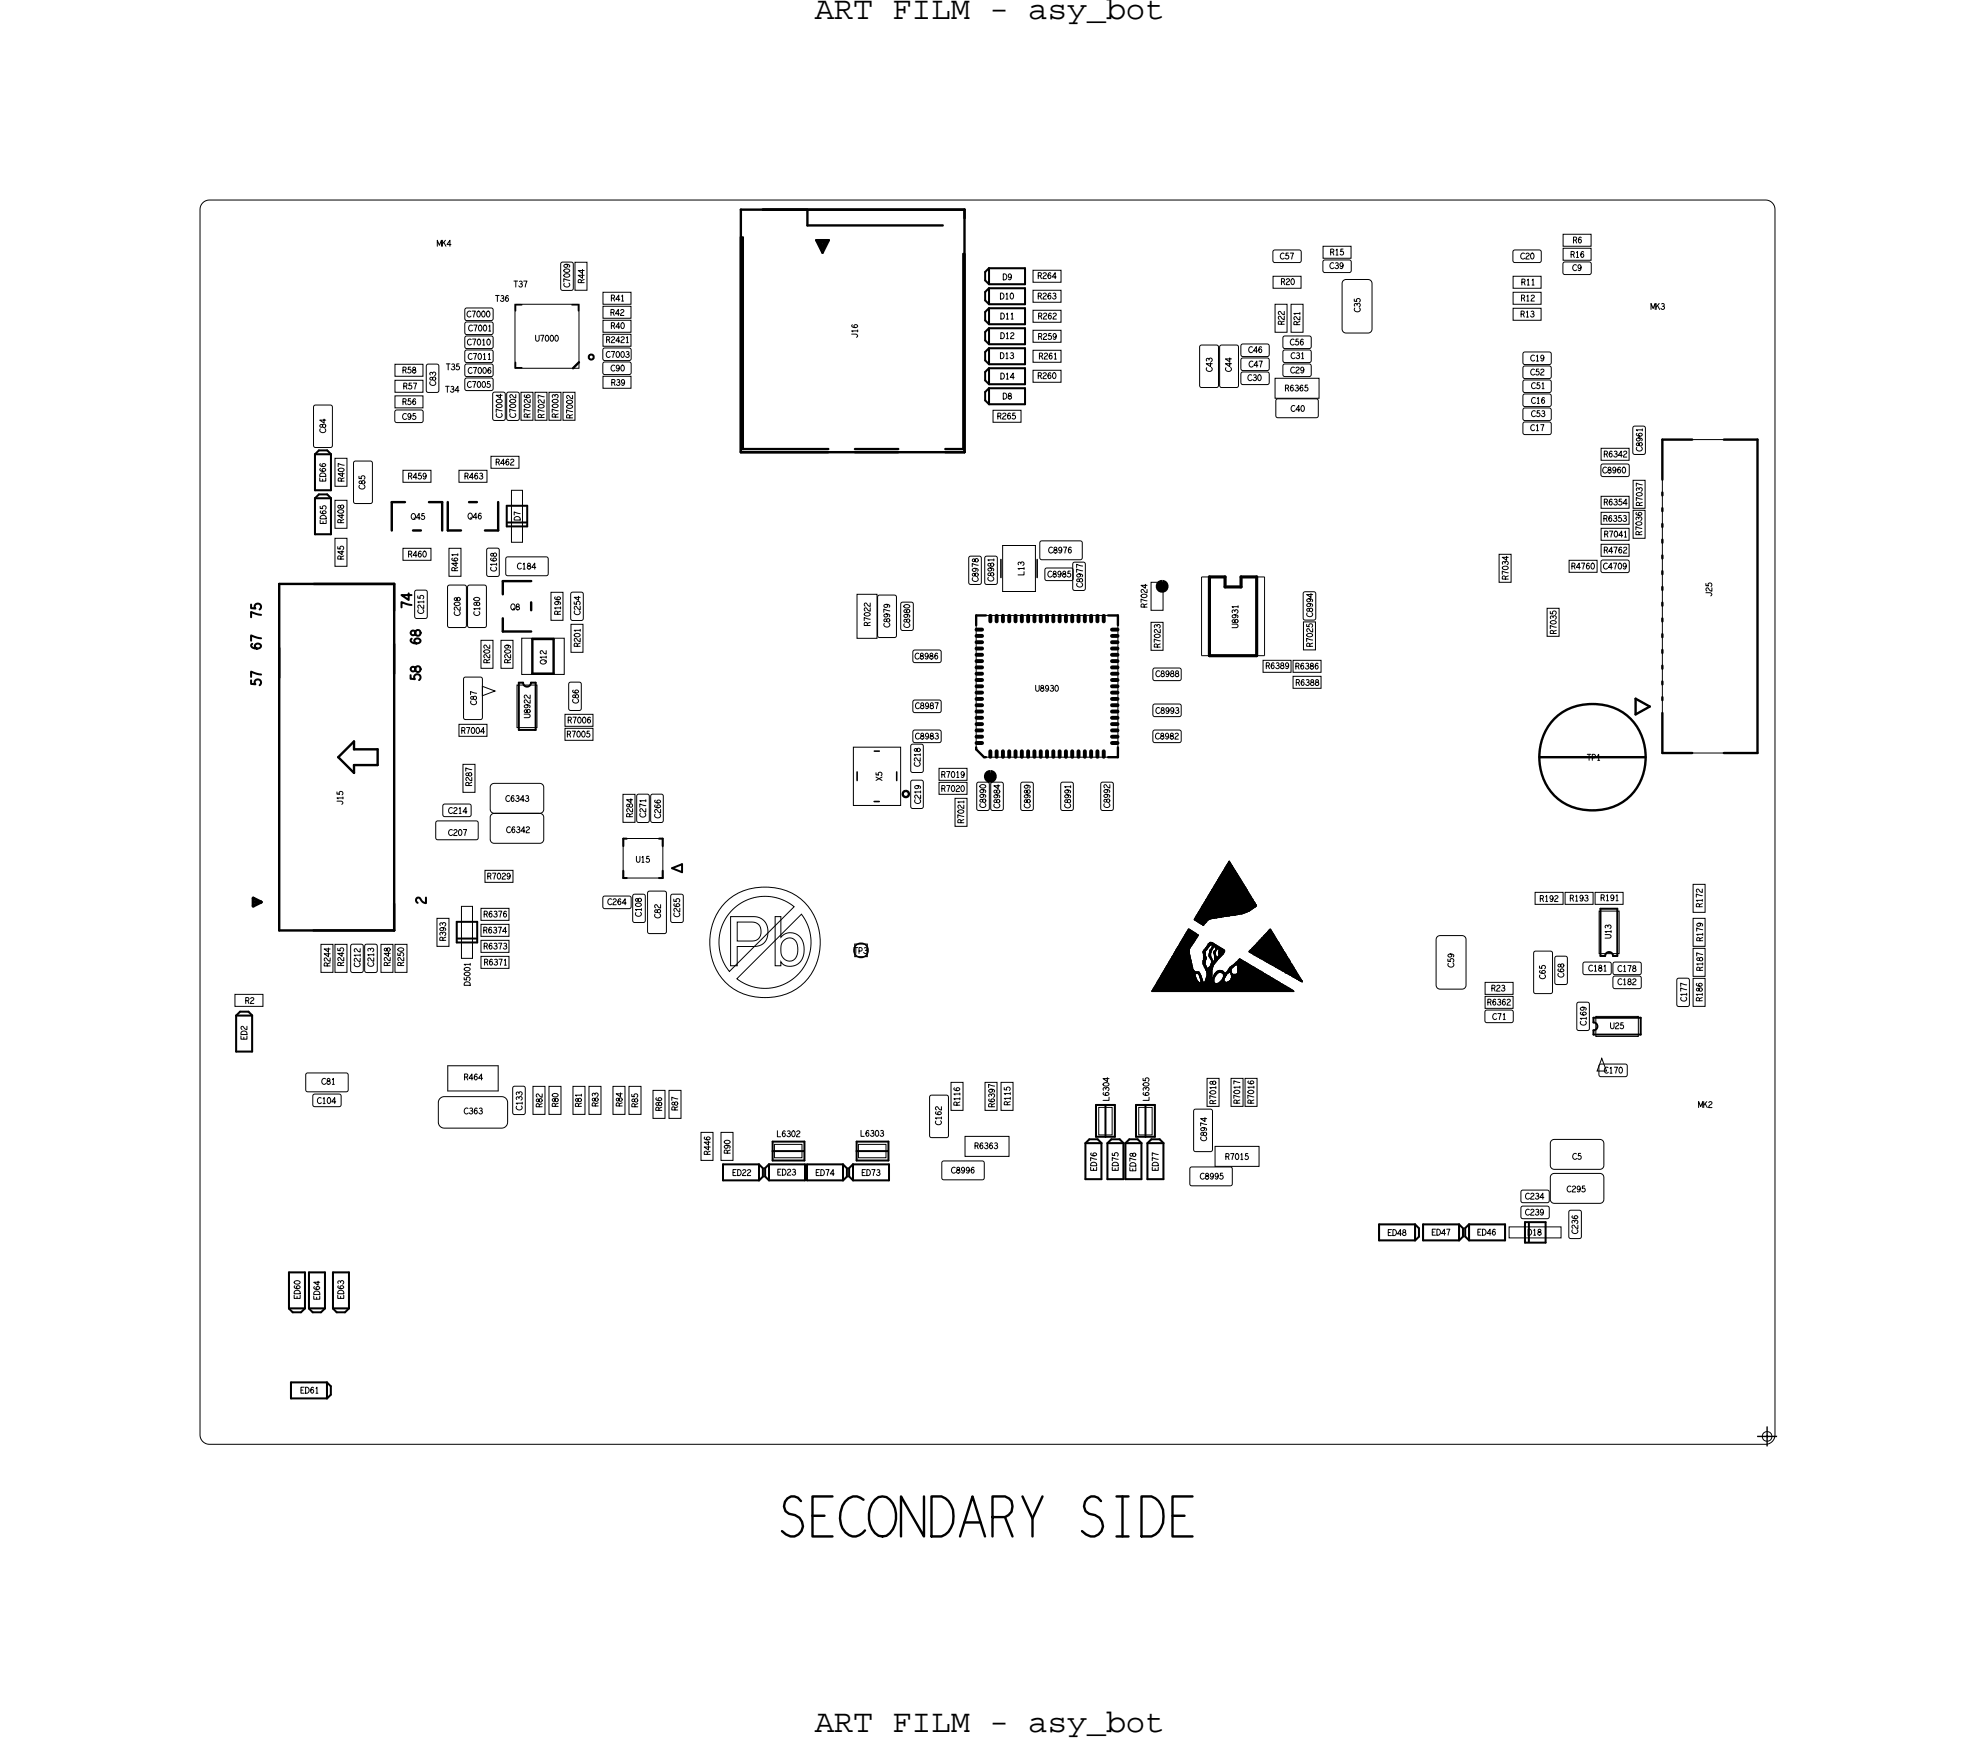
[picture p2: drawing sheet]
<svg xmlns="http://www.w3.org/2000/svg" width="125mm" height="111mm" viewBox="0 0 125 111" stroke-linecap="round" stroke-linejoin="round" font-family="sans-serif">
<defs><g id="words">
<text font-size="4.3" x="49.4" y="97.6">SECONDARY SIDE</text>
<g font-size="2.1">
<text x="51.7" y="1.2">ART FILM - asy_bot</text>
<text x="51.7" y="110">ART FILM - asy_bot</text>
</g>
<g font-size="1.1">
<text x="16.6" y="41.3" transform="rotate(-90 16.6 41.3)">67</text>
<text x="16.6" y="39.3" transform="rotate(-90 16.6 39.3)">75</text>
<text x="26.1" y="38.6" transform="rotate(-90 26.1 38.6)">74</text>
<text x="26.7" y="40.9" transform="rotate(-90 26.7 40.9)">68</text>
<text x="16.6" y="43.6" transform="rotate(-90 16.6 43.6)">57</text>
<text x="26.7" y="43.2" transform="rotate(-90 26.7 43.2)">58</text>
<text x="27" y="57.4" transform="rotate(-90 27 57.4)">2</text>
</g>
<g font-size=".6">
<text x="27.7" y="15.6">MK4</text>
<text x="37.1" y="18" transform="rotate(-90 37.1 18)">R44</text>
<text x="63.7" y="17.8">D9</text>
<text x="65.9" y="17.7">R264</text>
<text x="81.3" y="16.4">C57</text>
<text x="84.4" y="17.1">C39</text>
<text x="84.4" y="16.2">R15</text>
<text x="96.5" y="16.4">C20</text>
<text x="99.7" y="16.3">R16</text>
<text x="99.8" y="17.2">C9</text>
<text x="99.9" y="15.4">R6</text>
<text x="25.5" y="23.7">R58</text>
<text x="28.3" y="23.5">T35</text>
<text x="29.6" y="20.1">C7000</text>
<text x="29.6" y="21.9">C7010</text>
<text x="29.7" y="22.8">C7011</text>
<text x="29.7" y="23.7">C7006</text>
<text x="29.7" y="21">C7001</text>
<text x="31.4" y="19.1">T36</text>
<text x="32.6" y="18.2">T37</text>
<text x="34" y="21.7">U7000</text>
<text x="36.2" y="18.3" transform="rotate(-90 36.2 18.3)">C7009</text>
<text x="38.5" y="21.8">R2421</text>
<text x="38.5" y="22.7">C7003</text>
<text x="38.7" y="20">R42</text>
<text x="38.8" y="19.1">R41</text>
<text x="38.8" y="20.9">R40</text>
<text x="38.8" y="23.6">C90</text>
<text x="54.5" y="21.5" transform="rotate(-90 54.5 21.5)">J16</text>
<text x="63.5" y="19">D10</text>
<text x="63.5" y="22.8">D13</text>
<text x="63.5" y="20.3">D11</text>
<text x="63.5" y="21.5">D12</text>
<text x="65.9" y="19">R263</text>
<text x="65.9" y="21.6">R259</text>
<text x="65.9" y="20.3">R262</text>
<text x="65.9" y="22.8">R261</text>
<text x="77" y="23.6" transform="rotate(-90 77 23.6)">C43</text>
<text x="78.2" y="23.6" transform="rotate(-90 78.2 23.6)">C44</text>
<text x="79.3" y="22.4">C46</text>
<text x="79.3" y="23.3">C47</text>
<text x="81.3" y="18.1">R20</text>
<text x="81.5" y="20.6" transform="rotate(-90 81.5 20.6)">R22</text>
<text x="81.9" y="21.9">C56</text>
<text x="81.9" y="23.7">C29</text>
<text x="81.9" y="22.8">C31</text>
<text x="82.5" y="20.7" transform="rotate(-90 82.5 20.7)">R21</text>
<text x="86.4" y="19.8" transform="rotate(-90 86.4 19.8)">C35</text>
<text x="96.5" y="20.1">R13</text>
<text x="96.6" y="19.1">R12</text>
<text x="96.6" y="18.1">R11</text>
<text x="97.2" y="22.9">C19</text>
<text x="97.2" y="23.8">C52</text>
<text x="104.8" y="19.6">MK3</text>
<text x="20.7" y="27.5" transform="rotate(-90 20.7 27.5)">C84</text>
<text x="25.5" y="26.6">C95</text>
<text x="25.5" y="25.7">R56</text>
<text x="25.6" y="24.7">R57</text>
<text x="27.7" y="24.5" transform="rotate(-90 27.7 24.5)">C83</text>
<text x="28.3" y="24.9">T34</text>
<text x="29.6" y="24.6">C7005</text>
<text x="31.5" y="29.5">R462</text>
<text x="31.9" y="26.5" transform="rotate(-90 31.9 26.5)">C7004</text>
<text x="32.7" y="26.5" transform="rotate(-90 32.7 26.5)">C7002</text>
<text x="33.7" y="26.5" transform="rotate(-90 33.7 26.5)">R7026</text>
<text x="34.6" y="26.6" transform="rotate(-90 34.6 26.6)">R7027</text>
<text x="35.4" y="26.5" transform="rotate(-90 35.4 26.5)">R7003</text>
<text x="36.4" y="26.6" transform="rotate(-90 36.4 26.6)">R7002</text>
<text x="38.8" y="24.5">R39</text>
<text x="63.3" y="26.6">R265</text>
<text x="63.5" y="24.1">D14</text>
<text x="63.7" y="25.3">D8</text>
<text x="65.9" y="24">R260</text>
<text x="79.2" y="24.2">C30</text>
<text x="81.6" y="24.8">R6365</text>
<text x="81.9" y="26.1">C40</text>
<text x="97.2" y="27.3">C17</text>
<text x="97.2" y="24.7">C51</text>
<text x="97.2" y="25.6">C16</text>
<text x="97.2" y="26.5">C53</text>
<text x="101.8" y="29">R6342</text>
<text x="104.3" y="28.7" transform="rotate(-90 104.3 28.7)">C8961</text>
<text x="20.7" y="30.6" transform="rotate(-90 20.7 30.6)">ED66</text>
<text x="20.7" y="33.3" transform="rotate(-90 20.7 33.3)">ED65</text>
<text x="21.8" y="35.5" transform="rotate(-90 21.8 35.5)">R45</text>
<text x="21.8" y="33.2" transform="rotate(-90 21.8 33.2)">R408</text>
<text x="21.9" y="30.6" transform="rotate(-90 21.9 30.6)">R407</text>
<text x="23.2" y="31.1" transform="rotate(-90 23.2 31.1)">C85</text>
<text x="25.9" y="30.4">R459</text>
<text x="25.9" y="35.4">R460</text>
<text x="26.1" y="33">Q45</text>
<text x="29.5" y="30.4">R463</text>
<text x="29.7" y="33">Q46</text>
<text x="33" y="33.1" transform="rotate(-90 33 33.1)">D7</text>
<text x="66.6" y="35.1">C8976</text>
<text x="101.7" y="30">C8960</text>
<text x="101.8" y="33.1">R6353</text>
<text x="101.8" y="32.1">R6354</text>
<text x="101.8" y="35.1">R4762</text>
<text x="101.8" y="34.1">R7041</text>
<text x="104.2" y="34" transform="rotate(-90 104.2 34)">R7036 R7037</text>
<text x="26.9" y="39" transform="rotate(-90 26.9 39)">C215</text>
<text x="29.1" y="36.3" transform="rotate(-90 29.1 36.3)">R461</text>
<text x="29.2" y="39.1" transform="rotate(-90 29.2 39.1)">C208</text>
<text x="30.5" y="39.1" transform="rotate(-90 30.5 39.1)">C180</text>
<text x="31.5" y="36.3" transform="rotate(-90 31.5 36.3)">C168</text>
<text x="32.4" y="38.7">Q8</text>
<text x="32.8" y="36.1">C184</text>
<text x="35.6" y="39.1" transform="rotate(-90 35.6 39.1)">R196</text>
<text x="36.8" y="41.1" transform="rotate(-90 36.8 41.1)">R201</text>
<text x="36.8" y="39.1" transform="rotate(-90 36.8 39.1)">C254</text>
<text x="55.3" y="39.8" transform="rotate(-90 55.3 39.8)">R7022</text>
<text x="56.5" y="39.8" transform="rotate(-90 56.5 39.8)">C8979</text>
<text x="57.8" y="39.9" transform="rotate(-90 57.8 39.9)">C8980</text>
<text x="58.1" y="41.8">C8986</text>
<text x="62.1" y="36.9" transform="rotate(-90 62.1 36.9)">C8978</text>
<text x="63.1" y="36.9" transform="rotate(-90 63.1 36.9)">C8981</text>
<text x="65" y="36.6" transform="rotate(-90 65 36.6)">L13</text>
<text x="66.5" y="36.6">C8985</text>
<text x="68.7" y="37.3" transform="rotate(-90 68.7 37.3)">C8977</text>
<text x="72.8" y="38.6" transform="rotate(-90 72.8 38.6)">R7024</text>
<text x="73.7" y="41.1" transform="rotate(-90 73.7 41.1)">R7023</text>
<text x="78.6" y="39.9" transform="rotate(-90 78.6 39.9)">U8931</text>
<text x="83.3" y="41.1" transform="rotate(-90 83.3 41.1)">R7025 C8994</text>
<text x="95.8" y="36.8" transform="rotate(-90 95.8 36.8)">R7034</text>
<text x="98.8" y="40.3" transform="rotate(-90 98.8 40.3)">R7035</text>
<text x="99.8" y="36.1">R4760</text>
<text x="101.8" y="36.1">C4709</text>
<text x="108.7" y="37.9" transform="rotate(-90 108.7 37.9)">J25</text>
<text x="29.3" y="46.6">R7004</text>
<text x="30.3" y="44.8" transform="rotate(-90 30.3 44.8)">C87</text>
<text x="31.1" y="42.1" transform="rotate(-90 31.1 42.1)">R202</text>
<text x="32.4" y="42.1" transform="rotate(-90 32.4 42.1)">R209</text>
<text x="33.7" y="45.6" transform="rotate(-90 33.7 45.6)">U8922</text>
<text x="34.7" y="42.2" transform="rotate(-90 34.7 42.2)">Q12</text>
<text x="36" y="46.8">R7005</text>
<text x="36" y="45.9">R7006</text>
<text x="36.7" y="44.7" transform="rotate(-90 36.7 44.7)">C86</text>
<text x="58.1" y="46.9">C8983</text>
<text x="58.1" y="45">C8987</text>
<text x="65.7" y="43.9">U8930</text>
<text x="73.3" y="46.9">C8982</text>
<text x="73.4" y="43">C8988</text>
<text x="73.4" y="45.3">C8993</text>
<text x="80.3" y="42.5">R6389 R6386</text>
<text x="82.3" y="43.5">R6388</text>
<text x="21.8" y="51.1" transform="rotate(-90 21.8 51.1)">J15</text>
<text x="28.5" y="51.7">C214</text>
<text x="28.5" y="53">C207</text>
<text x="30" y="49.9" transform="rotate(-90 30 49.9)">R287</text>
<text x="32.1" y="50.9">C6343</text>
<text x="32.1" y="52.9">C6342</text>
<text x="40.2" y="51.9" transform="rotate(-90 40.2 51.9)">R284</text>
<text x="41" y="51.9" transform="rotate(-90 41 51.9)">C271</text>
<text x="41.9" y="52" transform="rotate(-90 41.9 52)">C266</text>
<text x="56" y="49.6" transform="rotate(-90 56 49.6)">X5</text>
<text x="58.4" y="48.7" transform="rotate(-90 58.4 48.7)">C218</text>
<text x="58.5" y="51" transform="rotate(-90 58.5 51)">C219</text>
<text x="59.7" y="50.3">R7020</text>
<text x="59.7" y="49.4">R7019</text>
<text x="61.2" y="52.3" transform="rotate(-90 61.2 52.3)">R7021</text>
<text x="62.6" y="51.3" transform="rotate(-90 62.6 51.3)">C8990</text>
<text x="63.5" y="51.3" transform="rotate(-90 63.5 51.3)">C8984</text>
<text x="65.4" y="51.3" transform="rotate(-90 65.4 51.3)">C8989</text>
<text x="68" y="51.3" transform="rotate(-90 68 51.3)">C8991</text>
<text x="70.5" y="51.3" transform="rotate(-90 70.5 51.3)">C8992</text>
<text x="100.7" y="48.3">TP1</text>
<text x="28.3" y="59.8" transform="rotate(-90 28.3 59.8)">R393</text>
<text x="30.7" y="59.2">R6374</text>
<text x="30.7" y="58.2">R6376</text>
<text x="30.9" y="55.8">R7029</text>
<text x="38.6" y="57.4">C264</text>
<text x="40.4" y="54.8">U15</text>
<text x="40.7" y="58.2" transform="rotate(-90 40.7 58.2)">C108</text>
<text x="41.9" y="58.3" transform="rotate(-90 41.9 58.3)">C82</text>
<text x="43.2" y="58.2" transform="rotate(-90 43.2 58.2)">C265</text>
<text x="97.7" y="57.2">R192</text>
<text x="99.7" y="57.2">R193</text>
<text x="101.6" y="57.2">R191</text>
<text x="102.3" y="59.6" transform="rotate(-90 102.3 59.6)">U13</text>
<text x="108.1" y="57.6" transform="rotate(-90 108.1 57.6)">R172</text>
<text x="108.1" y="59.8" transform="rotate(-90 108.1 59.8)">R179</text>
<text x="15.6" y="63.7">R2</text>
<text x="21" y="61.4" transform="rotate(-90 21 61.4)">R244</text>
<text x="21.8" y="61.4" transform="rotate(-90 21.8 61.4)">R245</text>
<text x="22.9" y="61.4" transform="rotate(-90 22.9 61.4)">C212</text>
<text x="23.7" y="61.4" transform="rotate(-90 23.7 61.4)">C213</text>
<text x="24.8" y="61.4" transform="rotate(-90 24.8 61.4)">R248</text>
<text x="25.6" y="61.4" transform="rotate(-90 25.6 61.4)">R250</text>
<text x="29.9" y="62.6" transform="rotate(-90 29.9 62.6)">D5001</text>
<text x="30.7" y="60.3">R6373</text>
<text x="30.7" y="61.3">R6371</text>
<text x="54.2" y="60.5">TP3</text>
<text x="92.3" y="61.4" transform="rotate(-90 92.3 61.4)">C59</text>
<text x="94.4" y="63.8">R6362</text>
<text x="94.7" y="62.9">R23</text>
<text x="94.8" y="64.7">C71</text>
<text x="98.1" y="62.2" transform="rotate(-90 98.1 62.2)">C65</text>
<text x="99.3" y="62.1" transform="rotate(-90 99.3 62.1)">C68</text>
<text x="100.7" y="65.1" transform="rotate(-90 100.7 65.1)">C169</text>
<text x="100.8" y="61.7">C181</text>
<text x="102.2" y="65.3">U25</text>
<text x="102.7" y="61.7">C178</text>
<text x="102.7" y="62.5">C182</text>
<text x="107.1" y="63.6" transform="rotate(-90 107.1 63.6)">C177</text>
<text x="108.1" y="63.6" transform="rotate(-90 108.1 63.6)">R186</text>
<text x="108.1" y="61.7" transform="rotate(-90 108.1 61.7)">R187</text>
<text x="15.7" y="66" transform="rotate(-90 15.7 66)">ED2</text>
<text x="20.1" y="70.1">C104</text>
<text x="20.4" y="68.8">C81</text>
<text x="29.4" y="68.6">R464</text>
<text x="29.4" y="70.7">C363</text>
<text x="33.2" y="70.5" transform="rotate(-90 33.2 70.5)">C133</text>
<text x="34.4" y="70.3" transform="rotate(-90 34.4 70.3)">R82</text>
<text x="35.4" y="70.3" transform="rotate(-90 35.4 70.3)">R80</text>
<text x="36.9" y="70.3" transform="rotate(-90 36.9 70.3)">R81</text>
<text x="38" y="70.3" transform="rotate(-90 38 70.3)">R83</text>
<text x="39.5" y="70.3" transform="rotate(-90 39.5 70.3)">R84</text>
<text x="40.5" y="70.3" transform="rotate(-90 40.5 70.3)">R85</text>
<text x="42" y="70.5" transform="rotate(-90 42 70.5)">R86</text>
<text x="43" y="70.5" transform="rotate(-90 43 70.5)">R87</text>
<text x="59.8" y="71.4" transform="rotate(-90 59.8 71.4)">C162</text>
<text x="60.9" y="70.2" transform="rotate(-90 60.9 70.2)">R116</text>
<text x="63.2" y="70.3" transform="rotate(-90 63.2 70.3)">R6397</text>
<text x="64.1" y="70.2" transform="rotate(-90 64.1 70.2)">R115</text>
<text x="70.4" y="69.9" transform="rotate(-90 70.4 69.9)">L6304</text>
<text x="73" y="69.9" transform="rotate(-90 73 69.9)">L6305</text>
<text x="77.2" y="70.1" transform="rotate(-90 77.2 70.1)">R7018</text>
<text x="78.7" y="70.1" transform="rotate(-90 78.7 70.1)">R7017</text>
<text x="79.6" y="70.1" transform="rotate(-90 79.6 70.1)">R7016</text>
<text x="101.8" y="68.1">C170</text>
<text x="107.8" y="70.3">MK2</text>
<text x="45.1" y="73.3" transform="rotate(-90 45.1 73.3)">R446</text>
<text x="46.4" y="73.3" transform="rotate(-90 46.4 73.3)">R90</text>
<text x="46.5" y="74.6">ED22</text>
<text x="49.3" y="72.2">L6302</text>
<text x="49.3" y="74.6">ED23</text>
<text x="51.8" y="74.6">ED74</text>
<text x="54.6" y="72.2">L6303</text>
<text x="54.7" y="74.6">ED73</text>
<text x="60.4" y="74.5">C8996</text>
<text x="61.9" y="72.9">R6363</text>
<text x="69.6" y="74.4" transform="rotate(-90 69.6 74.4)">ED76</text>
<text x="71" y="74.4" transform="rotate(-90 71 74.4)">ED75</text>
<text x="72.1" y="74.4" transform="rotate(-90 72.1 74.4)">ED78</text>
<text x="73.5" y="74.4" transform="rotate(-90 73.5 74.4)">ED77</text>
<text x="76.2" y="74.9">C8995</text>
<text x="76.6" y="72.5" transform="rotate(-90 76.6 72.5)">C8974</text>
<text x="77.8" y="73.6">R7015</text>
<text x="96.8" y="76.1">C234</text>
<text x="96.8" y="77.2">C239</text>
<text x="99.5" y="75.7">C295</text>
<text x="99.8" y="73.6">C5</text>
<text x="19.1" y="82.5" transform="rotate(-90 19.1 82.5)">ED60</text>
<text x="20.3" y="82.5" transform="rotate(-90 20.3 82.5)">ED64</text>
<text x="21.8" y="82.5" transform="rotate(-90 21.8 82.5)">ED63</text>
<text x="88.1" y="78.4">ED48</text>
<text x="90.9" y="78.4">ED47</text>
<text x="93.8" y="78.4">ED46</text>
<text x="97" y="78.4">D18</text>
<text x="100.2" y="78.3" transform="rotate(-90 100.2 78.3)">C236</text>
<text x="19.1" y="88.5">ED61</text>
</g>
</g></defs>
<!-- layer: Board Outline -->
<path d="M12.9 12.9l.4-.2h98.8l.4 .1 .2 .5v77.8l-.1 .4-.2 .1-.3 .1h-98.8l-.4-.1-.1-.2-.1-.3v-77.8z" fill="none" stroke="#000" stroke-width=".06"/>
<!-- layer: Components -->
<g fill="none" stroke="#000" stroke-width=".1">
<path d="M32.7 19.4v.3zM32.7 19.4h.4zM36.3 19.4h.4zM36.7 19.4v.3zM32.7 23v.4zM32.7 23.4h.4zM63.6 35.5v1.2zM65.9 35.5v1.2zM54.4 49v.6zM55.5 50.9h.3zM55.5 47.7h.3zM56.9 49v.6z"/>
<circle cx="54.7" cy="60.3" r=".45"/>
</g>
<g fill="none" stroke="#000" stroke-width=".15">
<path d="M47 15.1v13.6zM47 13.3v15.4zM47 13.3h14.2zM47.2 15.1v13.4zM48.4 13.3h12.8zM48.4 13.3h2.9zM51.3 14.3h8.6zM51.3 13.3v1zM51.8 15.3h.8zM51.8 15.3l.4 .8zM52.6 15.3l-.4 .8zM61.2 16.1v12.4z"/>
<path d="M61.2 13.3v.6zM61.2 13.3v15.4zM61.2 16.1v12.6zM17.7 37.1h7.3zM17.7 37.1v22zM19.9 37.1h5.1zM24.9 31.9v1.8zM24.9 31.9h.8zM25 37.1v1.7zM25 37.1v22zM26.2 33.7h.5zM27.2 31.9h.9z"/>
<path d="M28.1 31.9v1.8zM28.4 31.9v1.8zM28.4 33.7h.9zM29.8 31.9h.5zM30.8 33.7h.8zM31.6 31.9v1.8zM31.9 39.3v.8zM31.9 36.9v.8zM31.9 36.9h1.8zM33.7 38.2v.5zM36.8 23l-.4 .4zM47 28.7h5.6z"/>
<path d="M47 28.7h14.2zM47.2 28.5h5.4zM54.3 28.5h2.7zM54.3 28.7h2.7zM60 28.7h1.2zM60 28.5h1.2zM62 39.1v.6zM62 39.1h.6zM70.4 39.1h.6zM71 39.1v.6zM105.5 35.3v.2zM105.5 34.3v.2z"/>
<path d="M105.5 33.3v.2zM105.5 39.3v.2zM105.5 38.3v.2zM105.5 37.3v.2zM105.5 36.3v.2zM105.6 27.9v2.6zM105.6 32.3v.2zM105.6 31.3v.2zM105.6 27.9h1.8zM109.5 27.9h2.1zM111.6 27.9v19.9zM17.7 41.1v1.9z"/>
<path d="M17.7 59.1h7.3zM19.9 59.1h5.1zM21.5 48.1l1 1zM21.5 48.1l1-1zM22.5 48.6h1.5zM22.5 47.6h1.5zM22.5 47.1v.5zM22.5 48.6v.5zM24 47.6v1zM25 40.9v1.9zM25 57.4v1.7zM31.9 40.1h1.8z"/>
<path d="M33.8 40.6v2.2zM33.8 42.8h1.4zM33.8 40.6h1.4zM35.2 40.6v2.2zM57.3 50.3l.2-.1 .2 .1v.2l-.2 .1-.2-.1zM62 47.6l.5 .5zM62 47.5v.1zM62.5 48.1h.1zM70.4 48.1h.6zM71 47.5v.6zM97.7 48.1h6.8zM103.8 44.4l.9 .5z"/>
<path d="M103.8 44.4v1zM103.9 45.4l.8-.5zM105.5 44.3v.2zM105.5 43.3v.2zM105.5 42.3v.2zM105.5 41.3v.2zM105.5 40.3v.2zM105.5 45.3v2.5zM105.6 47.8h1.8zM109.5 47.8h2.1z"/>
<circle cx="101.1" cy="48.1" r="3.4"/>
</g>
<g fill="none" stroke="#000" stroke-width=".06">
<path d="M29.5 19.6h1.7l.1 .1v.6l-.1 .1-1.6-.1-.1-.1zM32.7 19.3h4.1v4.1h-4.1zM35.6 16.7l.7-.1 .1 .1v1.6l-.1 .1h-.6h-.1zM36.5 16.7h.8v1.7h-.8zM38.3 19.4h1.8v.8h-1.8zM38.3 18.6h1.8v.7h-1.8zM62.8 17h2.3v1h-2.3zM62.8 19.6h2.3v1h-2.3zM62.8 18.3h2.3v1h-2.3zM65.6 19.7h1.8v.8h-1.8zM65.6 17.2h1.8v.7h-1.8zM65.6 18.4h1.8v.8h-1.8z"/>
<path d="M80.8 17.5h1.8v.8h-1.8zM80.9 15.9h1.6l.1 .1v.6l-.1 .1h-1.6l-.1-.1zM81 19.3h.7v1.8h-.7zM82 19.3h.7v1.8h-.7zM84 15.6h1.8v.8h-1.8zM84 16.5h1.7l.1 .1v.6l-.1 .1h-1.6l-.1-.1zM85.3 17.8l.2-.1h1.4l.2 .2v3l-.1 .2h-1.6l-.2-.1v-3zM96.1 18.6h1.7v.7h-1.7zM96.1 17.5h1.7v.8h-1.7zM96.1 19.6h1.7v.7h-1.7zM96.1 15.9h1.7l.1 .1-.1 .6-.1 .1h-1.6v-.1zM99.2 14.9h1.8v.7h-1.8z"/>
<path d="M99.2 15.8h1.8v.7h-1.8zM99.3 16.7l1.7-.1v.1v.7h-.1h-1.6l-.1-.1zM19.9 25.7h1.1l.1 .1v2.5l-.1 .1h-1l-.1-.1zM20 28.8h1v2.3h-1zM20 31.6h1v2.3h-1zM21.3 34.2h.7v1.8h-.7zM21.3 31.8h.7v1.7h-.7zM21.3 29.1h.7v1.8h-.7zM22.5 29.3h1l.1 .1v2.4v.2h-1l-.1-.1zM25.1 24.1h1.8v.8h-1.8zM25.1 25.1h1.8v.8h-1.8zM25.1 23.1h1.8v.8h-1.8z"/>
<path d="M25.1 26.1l1.7-.1 .1 .1v.6l-.2 .1h-1.6v-.1zM25.6 29.9h1.8v.7h-1.8zM25.6 34.8h1.8v.8h-1.8zM26.4 37.5h.6h.1v1.6l-.1 .2h-.6l-.1-.1zM27.1 23.2l.6-.1 .2 .1v1.6l-.1 .1h-.6l-.1-.1zM28.5 37.2l1-.1 .1 .1v2.5l-.1 .1h-1h-.1zM28.5 34.8h.8v1.8h-.8zM29.1 29.9h1.8v.7h-1.8zM29.5 22.3l1.7-.1 .1 .1v.6l-.1 .1h-1.6l-.1-.1zM29.5 21.4l1.7-.1 .1 .1v.7h-.1h-1.6l-.1-.1zM29.5 23.1h1.7l.1 .1v.6l-.1 .1h-1.6l-.1-.1zM29.5 24h1.7l.1 .1v.6l-.1 .1h-1.6l-.1-.1z"/>
<path d="M29.5 20.5l1.7-.1 .1 .2v.6h-.1h-1.6l-.1-.1zM29.7 37.2l1.1-.1 .1 .1v2.5l-.1 .1h-1h-.1zM30.9 34.8h.7l.1 .1v1.6l-.1 .1h-.6l-.1-.1zM31.2 29h1.8v.7h-1.8zM31.3 24.9h.7l.1 .1v1.6l-.1 .1h-.6l-.1-.1zM32.2 35.4h2.5l.1 .1v1l-.1 .1-2.5-.1-.1-.1zM32.2 24.9h.7l.1 .1v1.6l-.1 .1h-.6l-.1-.1zM32.5 31.1h.7v3.3h-.7zM33.1 24.9h.7v1.8h-.7zM34 24.9h.7v1.8h-.7zM34.9 24.9h.7v1.8h-.7zM35 37.6h.7v1.8h-.7z"/>
<path d="M35.7 24.9h.8v1.8h-.8zM36.3 39.6h.7v1.8h-.7zM36.3 37.6h.6l.1 .1v1.6v.1h-.7l-.1-.1zM38.3 20.3h1.8v.8h-1.8zM38.3 23.9h1.8v.8h-1.8zM38.3 21.2h1.8v.8h-1.8zM38.3 23h1.7l.1 .1v.6l-.2 .1h-1.5l-.1-.1zM38.3 22.1h1.7l.1 .1v.6l-.2 .1h-1.5l-.1-.1zM54.4 37.7h1.3v2.8h-1.3zM55.8 37.8h1l.1 .1v2.5l-.1 .1h-1l-.1-.1zM57.2 38.3l.7-.1 .1 .1v1.6l-.1 .1h-.6l-.1-.1zM61.5 35.3h.7l.1 .1v1.6l-.1 .1h-.6l-.1-.1z"/>
<path d="M62 39.1h9zM62 39.1v8.5zM62.6 35.3h.6l.1 .1v1.6l-.1 .1h-.6l-.1-.1zM62.8 24.7h2.3v1h-2.3zM62.8 23.4h2.3v1h-2.3zM62.8 22.1h2.3v1h-2.3zM62.8 20.8h2.3v1.1h-2.3zM63.1 26h1.7v.8h-1.7zM63.7 34.6h2v3h-2zM65.6 22.2h1.8v.8h-1.8zM65.6 23.5h1.8v.8h-1.8zM65.6 21h1.8v.7h-1.8z"/>
<path d="M66.1 34.4l2.5-.1 .1 .2v1h-.1h-2.5l-.1-.1zM66.4 36.1h1.7v.1v.6l-.1 .1h-1.6l-.1-.2zM68.1 35.7h.7l.1 .1v1.6l-.1 .1h-.6l-.1-.1zM71 39.1v9zM73.1 37h.7v1.7h-.7zM73.1 39.5h.7v1.8h-.7zM76.2 21.9h1l.2 .1v2.5l-.1 .1h-1l-.1-.1zM76.3 36.6v5zM76.3 36.6h1.5zM77.5 21.9h1l.1 .1v2.5v.1h-1l-.2-.1zM77.8 37.3h1zM77.8 36.6v.7z"/>
<path d="M78.8 36.6h1.5zM78.8 36.6v.7zM78.8 22.8l1.7-.1 .1 .1v.6l-.1 .1h-1.6l-.1-.1zM78.8 21.9l1.7-.1 .1 .2v.6h-.1h-1.6l-.1-.1zM78.8 23.7l1.7-.1 .1 .1v.6l-.1 .1h-1.6l-.1-.1zM80.3 36.6v5zM81 24h2.8v1.3h-2.8zM81 25.4l2.6-.1 .1 .1v1l-.1 .1h-2.5l-.1-.1zM81.5 21.4l1.7-.1 .1 .1-.1 .7h-.1h-1.6v-.1zM81.5 22.3l1.7-.1 .1 .1-.1 .6-.1 .1h-1.6v-.1zM81.5 23.1h1.7l.1 .1-.1 .6-.1 .1h-1.6v-.1zM82.8 39.5h.7v1.8h-.7z"/>
<path d="M82.8 37.6h.6h.1v1.6v.2h-.6l-.1-.1zM95.2 35.2h.7v1.8h-.7zM96.7 25.9h1.7l.1 .1v.6l-.1 .1h-1.6l-.1-.1zM96.7 23.3l1.7-.1 .1 .1v.7h-.1h-1.6l-.1-.1zM96.7 24.2l1.7-.1 .1 .1v.6l-.1 .1h-1.6l-.1-.1zM96.7 22.4h1.7l.1 .1v.6h-.1h-1.6l-.1-.1zM96.7 26.8h1.7l.1 .1v.6l-.1 .1h-1.6l-.1-.1zM96.7 25.1l1.7-.1 .1 .1v.6l-.1 .1h-1.6l-.1-.1zM98.2 38.6h.8v1.8h-.8zM99.6 35.6h1.8v.7h-1.8zM101.7 28.5h1.7v.7h-1.7zM101.7 34.6h1.7v.7h-1.7z"/>
<path d="M101.7 33.5h1.7v.8h-1.7zM101.7 31.5h1.7v.8h-1.7zM101.7 32.5h1.7v.8h-1.7zM101.7 29.5h1.7v.1v.6l-.1 .1-1.6-.1-.1-.1zM101.7 35.6h1.7v.1v.6l-.1 .1-1.6-.1-.1-.1zM103.7 30.5h.8v1.8h-.8zM103.7 32.4h.8v1.8h-.8zM103.7 27.1h.7h.1v1.6l-.1 .1-.6 .1-.1-.1zM105.5 27.9v19.9zM105.6 27.9h6zM111.6 27.9v19.9zM20.4 60h.7v1.7h-.7z"/>
<path d="M21.3 60h.7v1.7h-.7zM22.3 60l.6-.1 .2 .1v1.6l-.1 .1h-.6h-.1zM23.2 60l.6-.1 .1 .1 .1 1.6-.1 .1h-.6h-.1zM24.2 60h.8v1.7h-.8zM25.1 60h.7v1.7h-.7zM27.7 52.2l2.6-.1 .1 .1v1l-.2 .1h-2.5v-.1zM27.7 58.3h.8v1.8h-.8zM28.2 51.1h1.6l.1 .1v.6h-.1h-1.6l-.1-.1zM29.1 46h1.8v.8h-1.8zM29.3 57.5h.7v3.3h-.7zM29.4 48.5h.8v1.8h-.8zM29.5 43h1l.1 .1v2.5v.1h-1.1l-.1-.1z"/>
<path d="M30.5 57.7h1.8v.7h-1.8zM30.5 58.7h1.8v.8h-1.8zM30.5 59.7h1.8v.8h-1.8zM30.5 40.7h.8v1.7h-.8zM30.6 43.6l.8 .3-.8 .3zM30.8 55.3h1.8v.7h-1.8zM31.2 49.8l.2-.1 3 .1 .1 .2v1.5l-.2 .1h-3l-.2-.2v-1.4zM31.2 51.7l.2-.1 3 .1 .1 .2v1.5l-.2 .1h-3l-.2-.2v-1.4zM31.8 40.7h.8v1.7h-.8zM32.8 43.5h1.3v2.7h-1.3zM33.1 40.5h2.7v2.3h-2.7zM35.9 45.4h1.8v.7h-1.8z"/>
<path d="M35.9 46.2h1.8v.8h-1.8zM36.1 43.3h.7l.1 .1v1.6l-.1 .1h-.6l-.1-.1zM38.3 56.9h1.7l.1 .1v.6l-.2 .1h-1.5l-.1-.1zM39.6 50.4h.7v1.8h-.7zM39.6 53.2h2.5v2.5h-2.5zM40.2 56.8h.7l.1 .1v1.5l-.1 .2h-.6l-.1-.1zM40.5 50.5l.6-.1 .1 .1v1.6l-.1 .1h-.6l-.1-.1zM41.2 56.6h1l.1 .1v2.4l-.1 .2h-1l-.1-.1zM41.4 50.5l.6-.1 .1 .1v1.6l-.1 .1h-.6l-.1-.1zM42.6 56.8h.7l.1 .1v1.5l-.1 .2h-.6l-.1-.1zM46.1 57.3a3.5 3.5 0 0 1 3.6-.8 3.5 3.5 0 0 1 2.4 2.9 3.5 3.5 0 0 1-4.5 3.8 3.6 3.6 0 0 1-1.5-5.9zM46.4 58.2h1.4a.95 .95 0 0 1 1 .9 .95 .95 0 0 1-1 1h-1v1.2h-.4z"/>
<path d="M46.5 57.8a2.92 2.92 0 0 1 3.9-.2l-4.1 4.1a2.92 2.92 0 0 1 .2-3.9zM46.8 58.5h1a.6 .6 0 0 1 .5 .6 .6 .6 0 0 1-.5 .6h-1zM49.2 58.2h.4v1.3a.87 .87 0 0 1 1-.2 .87 .87 0 0 1 .5 1 .86 .86 0 0 1-.5 .9 .86 .86 0 0 1-1-.1v.2h-.4zM49.7 59.7a.56 .56 0 0 1 .8 0 .56 .56 0 0 1 .2 .6 .55 .55 0 0 1-.5 .7 .55 .55 0 0 1-.6-.6v-.4zM54.2 47.4h3v3.7h-3zM57.9 47.3l.6-.1 .1 .1v1.6l-.1 .1h-.6h-.1zM57.9 49.6l.6-.1 .1 .1v1.6l-.1 .1h-.6h-.1zM58 44.5h1.7l.1 .1v.6h-.2h-1.6v-.1zM58 41.3h1.7l.1 .1v.6l-.2 .1h-1.6v-.1zM58 46.4h1.7l.1 .1v.6l-.2 .1-1.6-.1v-.1zM59.6 49.7h1.8v.7h-1.8zM59.6 48.8h1.8v.7h-1.8z"/>
<path d="M60.6 50.7h.8v1.8h-.8zM62 47.6l.5 .5zM62.1 49.7h.6h.1v1.6l-.1 .2h-.6l-.1-.1zM62.5 48.1h8.5zM62.9 49.7h.7h.1v1.6l-.1 .2h-.6l-.1-.1zM64.9 49.7h.6h.1v1.6l-.1 .2h-.6l-.1-.1zM67.4 49.7h.6h.1l.1 1.6-.1 .1-.6 .1-.1-.1zM69.9 49.7h.7h.1v1.6l-.1 .1-.6 .1-.1-.1zM73.2 44.7h1.7l.1 .1v.6l-.1 .1h-1.6l-.1-.1zM73.2 42.5l1.7-.1 .1 .1v.6l-.1 .1h-1.6l-.1-.1zM73.2 46.4h1.7l.1 .1v.6l-.1 .1-1.6-.1-.1-.1zM74.9 60h.8z"/>
<path d="M74.9 60v3zM74.9 59.9v3.1zM74.9 59.9h.8zM74.9 59.9h.9zM75 59.8h.8zM75 59.8v3.2zM75 59.8h.9zM75 59.7v3.3zM75 59.7h.9zM75.1 59.6h.8zM75.1 59.7h.8zM75.1 59.6v3.4z"/>
<path d="M75.1 59.6h.9zM75.1 59.5h.9zM75.1 59.5v3.5zM75.2 59.5h.8zM75.2 59.5v3.5zM75.2 59.4h.9zM75.2 59.5h.9zM75.2 59.4v3.6zM75.2 59.3h.8zM75.2 59.3h.9zM75.2 59.3v3.7zM75.3 59.3v3.7z"/>
<path d="M75.3 59.3h.7zM75.3 59.2h.6zM75.3 59.2v3.8zM75.3 59.2h.5zM75.4 59.1h.3zM75.4 59.1h.4zM75.4 59.1v3.9zM75.4 59.1h.2zM75.4 59h.2zM75.4 59v4zM75.4 59h.1zM75.5 59v4z"/>
<path d="M75.5 59v1.2zM75.6 59v1.2zM75.6 59v1.1zM75.6 59.1v1zM75.7 59.1v.9zM75.8 59.1v.8zM75.8 59.2v.7zM75.8 59.2v.6zM75.8 58.4h.1M75.8 58.4h1zM75.8 58.4h.9zM75.9 58.3h1z"/>
<path d="M75.9 58.3h1.2zM75.9 58.3v.1zM75.9 59.2v.6zM75.9 58.3h1.4zM75.9 58.4h.8zM75.9 59.2v.5zM75.9 58.2h1.7zM75.9 58.2v.2zM75.9 58.3h1.5zM75.9 58.2h1.8zM75.9 58.5h.8zM75.9 58.2v.3z"/>
<path d="M75.9 58.2h2zM75.9 59.2v.4zM76 58.1v.4zM76 58.5h.6zM76 59.3v.3zM76 58.1h2.3zM76 58.2h2.1zM76 58.1h2.4zM76 58.1h2.6zM76 58.1h2.7zM76 59.3v.2zM76 58h2.9z"/>
<path d="M76 58v.5zM76.1 58h2.9zM76.1 58v.5zM76.1 59.3v.2zM76.1 57.9h3zM76.1 57.9v.7zM76.1 58.6h.5zM76.1 59.3h.1M76.1 58h3zM76.1 57.9h3.2zM76.1 57.9h3.1zM76.1 57.8v.8z"/>
<path d="M76.1 57.8h3.2zM76.2 57.8v.8zM76.2 57.8h3.2zM76.2 58.6h.3zM76.2 57.7v.9zM76.2 57.7h3.3zM76.2 57.7v1zM76.2 57.7h3.4zM76.2 58.7h.3zM76.3 57.6v1.1zM76.3 57.6h3.3zM76.3 57.6h3.4z"/>
<path d="M76.3 58.7h.2zM76.3 57.6h.1M76.3 41.6h4zM76.3 57.5h3.5zM76.3 57.5v1.2zM76.3 58.7h.1zM76.4 57.5v1.2zM76.4 57.5h3.4zM76.4 58.7h.1M76.4 57.4v1.4zM76.4 57.4h3.3zM76.4 57.4h3.4z"/>
<path d="M76.4 58.8h.1M76.4 57.3h3.3zM76.4 57.3v1.4zM76.5 57.3v1.4zM76.5 57.3h3.2zM76.5 57.3h3.1zM76.5 57.2v1.4zM76.5 57.2h3.1zM76.6 57.1v1.5zM76.6 57.1h3zM76.6 57.1h2.9zM76.6 57v1.5z"/>
<path d="M76.6 57h2.9zM76.7 57h2.8zM76.7 57v1.5zM76.7 56.9h2.7zM76.7 56.9v1.5zM76.7 58.4h.1M76.7 60v.2zM76.7 60h.5zM76.7 60h.4zM76.7 59.9v.3zM76.7 59.9h.4zM76.7 60h.1"/>
<path d="M76.7 56.8h2.7zM76.7 56.8v1.6zM76.7 59.9v.2zM76.8 56.8v1.6zM76.8 59.9v.2zM76.8 59.9h.2zM76.8 56.8h2.6zM76.8 58.4h.1M76.8 56.7v1.7zM76.8 56.7h2.5zM76.8 56.8h2.5zM76.8 59.8v.2z"/>
<path d="M76.8 59.8h.1zM76.9 59.8h.1M76.9 56.6h2.3zM76.9 56.6v1.7zM76.9 58.3h.1M76.9 59.8v.2zM76.9 56.6h2.4zM76.9 56.5v1.8zM76.9 60h.1M76.9 56.5h2.3zM76.9 59.9v.1zM76.9 59.9h.1"/>
<path d="M77 56.5v1.8zM77 59.9v.4zM77 56.5h2.2zM77 58.3h.1M77 56.4h2.1zM77 56.4v1.9zM77 59.9v.3zM77.1 58.3h.1M77 56.3h2.1zM77 56.3v2zM77.1 56.3h2zM77.1 56.3v2z"/>
<path d="M77.1 59.9v.2zM77.1 56.2h1.9zM77.1 56.2v2.1zM77.1 56.1h1.9zM77.1 56.1v2.2zM77.1 60v.1zM77.2 58.3h.1M77.2 56.1h1.8zM77.2 56.1v2.2zM77.2 60v.2zM77.2 56.1h1.7zM77.2 60v.4z"/>
<path d="M77.2 56h1.7zM77.2 56v2.3zM77.2 56h1.6zM77.3 55.9v2.4zM77.3 55.9h1.5zM77.3 58.3h.1M77.3 55.8v2.5zM77.3 55.8h1.5zM77.4 55.8h1.4zM77.4 55.8v2.5zM77.4 58.3h.1M77.4 55.8h1.3z"/>
<path d="M77.4 55.7h1.3zM77.4 55.7v2.6zM77.5 55.7h1.2zM77.5 55.6v2.6zM77.5 58.2h.1M77.5 55.6h1.1zM77.5 55.5h1.1zM77.5 55.5v2.7zM77.6 58.2h.1M77.6 55.5h.9zM77.6 55.5h1zM77.6 55.5v2.7z"/>
<path d="M77.6 55.4v2.8zM77.6 55.4h.9zM77.6 55.3h.9zM77.6 55.3v2.9zM77.7 55.3h.7zM77.7 55.3v2.9zM77.7 58.2h.1M77.7 55.2v3zM77.7 55.2h.7zM77.8 58.2h.1M77.8 55.2h.5zM77.8 55.1v3.1z"/>
<path d="M77.8 55.1h.5zM77.8 55h.5zM77.8 55v3.2zM77.9 58.2h.1M77.9 55h.3zM77.9 55v3.2zM77.9 54.9v3.3zM77.9 54.9h.3zM77.9 54.8h.2zM77.9 54.8v3.4zM78 54.8h.1zM78 54.8v3.4z"/>
<path d="M78 58.2h.1M78.1 54.7h.1M78 54.8h.1M78 54.7h.1zM78 54.7v3.5zM78.1 58.2h.1M78 54.7h.1M78.1 54.7v3.5zM78.1 54.8v3.3zM78.1 58.1h.1M78.2 54.9v3.2zM78.2 58.1h.1"/>
<path d="M78.2 55v3.1zM78.3 55v3.1zM78.3 55.1v3zM78.3 58.1h.1M78.4 55.2v2.9zM78.4 58.1h.1M78.4 55.3v2.8zM78.5 55.3v2.8zM78.5 58.1h.1M78.5 55.4v2.7zM78.5 55.5v2.6zM78.6 55.5v2.6z"/>
<path d="M78.6 55.6v2.5zM78.6 58.1h.1M78.7 55.7v2.4zM78.7 55.7v2.3zM78.7 58h.1M78.7 55.8v2.2zM78.8 55.8v2.2zM78.8 58h.1M78.8 55.9v2.1zM78.9 56v2zM78.9 56.1v1.9zM78.9 58h.1"/>
<path d="M79 56.1v1.9zM79 56.2v1.8zM79 58h.1M79.1 56.3v1.7zM79.1 56.4v1.5zM79.2 56.5v1.4zM79.2 57.9h.1M79.2 56.6v1.3zM79.3 56.6v1.3zM79.3 56.7v1.1zM79.3 57.8h.1M79.3 56.8v1z"/>
<path d="M79.4 56.8v1zM79.4 56.9v.9zM79.5 57v.7zM79.5 57.1v.6zM79.6 57.1v.6zM79.6 57.2v.5zM79.6 57.2v.4zM79.6 57.6h.1M79.7 57.3v.3zM79.7 60h1.6zM79.7 57.4v.2zM79.7 60v.7z"/>
<path d="M79.7 57.4v.1zM79.8 59.9h1.4zM79.8 57.5h.1M79.8 57.4v.1zM79.8 59.9v.8zM79.9 59.8v.9zM79.9 59.8h1.3zM79.9 59.8v1zM79.9 59.8h1.2zM79.9 59.7v1.1zM79.9 59.7h1.2zM80 59.7v1.1z"/>
<path d="M80 59.7h1.1zM80 59.6v1.3zM80 59.6h1.1zM80.1 59.6v1.3zM80.1 59.6h.9zM80.1 59.5v1.4zM80.1 59.5h.9zM80.2 59.5v1.4zM80.2 59.5h.8zM80.2 41.9h1.8v.8h-1.8zM80.2 59.5h.7zM80.2 59.4v1.5z"/>
<path d="M80.2 59.4h.7zM80.2 59.4v1.6zM80.3 59.4v1.6zM80.3 59.4h.6zM80.3 59.3h.6zM80.3 59.3v1.7zM80.4 59.3v1.8zM80.4 59.3h.5zM80.4 59.2h.4zM80.4 59.2v1.9zM80.5 59.2v1.9zM80.5 59.2h.3z"/>
<path d="M80.5 59.1v2zM80.5 59.1h.3zM80.5 59.1h.2zM80.6 59.1v2.1zM80.6 59.1h.1zM80.6 59v2.2zM80.6 59h.1zM80.6 59h.1M80.7 59v2.2zM80.7 59.1v2.2zM80.8 59.1v2.2zM80.8 59.2v2.1z"/>
<path d="M80.9 59.3v2zM80.9 59.4v2zM80.9 59.4h.1M81 59.5v1.9zM81 59.6v1.8zM81.1 59.6v1.8zM81.1 59.7v1.8zM81.1 59.8v1.7zM81.2 59.8v1.7zM81.2 59.9v1.6zM81.3 60v1.5zM82.1 41.9h1.8v.8h-1.8z"/>
<path d="M82.1 42.9h1.8v.8h-1.8zM91.3 59.5l.1-.1h1.4l.3 .1v3l-.2 .3h-1.5l-.2-.1v-3zM97.5 56.7h1.7v.7h-1.7zM99.4 56.7h1.8v.7h-1.8zM101.3 56.7h1.8v.7h-1.8zM101.5 57.8h1.3v2.7h-1.3zM103.8 44.4l.9 .5zM103.8 44.4v1zM103.9 45.4l.8-.5zM105.6 47.8h6zM107.5 58.3h.8v1.8h-.8zM107.5 56.1h.8v1.8h-.8z"/>
<path d="M14.9 63.1h1.8v.8h-1.8zM15 64.5h1v2.3h-1zM19.5 68.2l2.5-.1 .1 .1v1l-.1 .1h-2.5l-.1-.1zM19.9 69.5h1.7l.1 .1v.6l-.2 .1h-1.6v-.2zM27.9 69.7l.3-.1h3.8l.2 .4v1.4l-.1 .2h-.2h-3.8l-.2-.1-.1-.2v-1.3zM28.4 69.3h3.2zM28.4 67.7h3.2zM28.4 67.7v1.6zM30.5 60.7h1.8v.8h-1.8zM31.6 67.7v1.6zM32.6 69h.6h.1l.1 1.6-.1 .2h-.6l-.1-.1zM33.8 69h.8v1.8h-.8z"/>
<path d="M34.9 69h.7v1.8h-.7zM36.4 69h.7v1.8h-.7zM37.4 69h.8v1.8h-.8zM38.9 69h.8v1.8h-.8zM39.9 69h.8v1.8h-.8zM41.5 69.2h.7v1.8h-.7zM42.5 69.2h.7v1.8h-.7zM44.5 71.9h.8v1.8h-.8zM45.8 71.9h.7v1.8h-.7zM45.9 73.9h2.3v1h-2.3zM46.8 62.1l4.1-4.1a2.92 2.92 0 0 1-.3 3.9 2.92 2.92 0 0 1-3.8 .2zM48.8 73.9h2.3v1h-2.3z"/>
<path d="M49.2 72.7h1.7v.8h-1.7zM51.2 73.9h2.3v1h-2.3zM54.2 73.9h2.2v1h-2.2zM54.5 72.7h1.8v.8h-1.8zM59.1 69.6l1-.1 .1 .1v2.5l-.1 .1h-1l-.1-.1zM59.8 73.7h2.6l.1 .1v1l-.1 .1h-2.5l-.1-.1zM60.4 68.7h.7v1.8h-.7zM61.3 72.2h2.8v1.2h-2.8zM62.5 68.7h.8v1.8h-.8zM63.6 68.7h.7v1.8h-.7zM68.9 72.6h1v2.3h-1zM69.8 70.3h.8v1.8h-.8z"/>
<path d="M70.3 72.6h1v2.3h-1zM71.5 72.6h1v2.3h-1zM72.3 70.3h.9v1.8h-.9zM72.9 72.6h1v2.3h-1zM73.1 63h9.1zM73.1 63h.1M73.1 62.9h9.1zM73.1 62.9h9zM73.2 62.9v.1zM73.2 63h.1M73.2 62.9h8.9zM73.2 62.8v.2z"/>
<path d="M73.2 62.8h8.8zM73.2 62.8h8.7zM73.3 63h.1M73.3 62.7h8.5zM73.3 62.7v.3zM73.3 62.7h8.4zM73.3 62.6h8.4zM73.3 62.6v.4zM73.3 62.6h8.3zM73.4 62.5v.5zM73.4 62.5h8.1zM73.4 63h.1"/>
<path d="M73.4 62.4v.6zM73.4 62.4h8zM73.4 62.5h8zM73.4 62.4h3.7zM73.5 62.3v.7zM73.5 62.3h2.6zM73.5 62.4h2.6zM73.5 63h.1M73.5 62.3h2.5zM73.5 62.2v.8zM73.5 62.2h2.5zM73.6 63h.1"/>
<path d="M73.6 62.2h2.4zM73.6 62.2v.8zM73.6 62.1v.9zM73.6 62.1h2.4zM73.6 62.1h2.3zM73.7 63h.1M73.7 62h2.2zM73.7 62v1zM73.7 61.9v1.1zM73.7 61.9h2.2zM73.8 61.8v1.2zM73.8 61.8h2.1z"/>
<path d="M73.8 61.9h2.1zM73.8 63h.1M73.8 61.8h2.4zM73.8 61.7v1.3zM73.8 61.7h2.4zM73.8 61.7h2.3zM73.9 63h.1M73.9 61.7h1.9zM73.9 61.7v1.3zM73.9 61.7h2zM73.9 61.6v1.4zM73.9 61.6h1.9z"/>
<path d="M74 61.5h.1M74 61.5v1.5zM74 61.5h1.7zM74 61.5h1.8zM74 63h.1M74 61.4v1.6zM74 61.4h1.7zM74.1 63h.1M74.1 61.3h1.6zM74.1 61.3v1.7zM74.2 63h.1M74.1 61.2v1.8z"/>
<path d="M74.1 61.2h1.6zM74.2 61.2v1.8zM74.2 61.2h1.5zM74.2 61.2h1.4zM74.2 61.1v1.9zM74.2 61.1h1.4zM74.3 61v2zM74.3 61h1.3zM74.3 63h.1M74.3 60.9h1.3zM74.3 60.9v2.1zM74.4 63h.1"/>
<path d="M74.4 60.8h1.2zM74.4 60.9h1.2zM74.4 60.8v2.2zM74.4 60.7v2.3zM74.4 60.7h1.2zM74.4 60.7h1.1zM74.5 60.7v2.3zM74.5 60.7h1zM74.5 60.6v2.4zM74.5 63h.1M74.5 60.6h1zM74.5 60.6h.1"/>
<path d="M74.5 60.5h1zM74.5 60.5v2.5zM74.6 60.5h.9zM74.6 60.5v2.5zM74.6 60.4v2.6zM74.6 60.4h.9zM74.6 63h.1M74.7 63h.1M74.7 60.3h.8zM74.7 60.3v2.7zM74.7 60.2h.8zM74.7 60.2v2.8z"/>
<path d="M74.7 60.2h.9zM74.8 60.1h.8zM74.8 60.2h.8zM74.8 60.1v2.9zM74.8 63h.1M74.8 60v3zM74.8 60h.9zM74.9 63h.1M75 63h.1M75.1 63h.1M75.2 63h.1M75.3 63h.1"/>
<path d="M75.4 63h.1M75.5 63h.1M75.5 60.2h.1M75.5 60.3h.1M75.5 60.4h.1M75.5 60.6h.1M75.5 60.5h.1M75.5 60.7h.1M75.5 60.6v2.4zM75.6 60.8h.1M75.6 60.7v2.3zM75.6 63h.1"/>
<path d="M75.6 74.1h2.6v.1v1l-.1 .1h-2.5l-.1-.1zM75.6 60.9h.1M75.6 60.9v2.1zM75.6 61h.1M75.6 61.1h.1M75.6 61.1v1.9zM75.7 61.2h.1M75.7 61.2v1.8zM75.7 63h.1M75.7 61.4h.1M75.7 61.3v1.7zM75.7 61.5h.1"/>
<path d="M75.7 61.4v1.6zM75.8 61.5v1.5zM75.8 63h.1M75.8 61.6v1.4zM75.8 70.5l1.1-.1 .1 .1v2.5l-.1 .1h-1l-.1-.1zM75.9 61.7v1.3zM75.9 63h.1M75.9 61.9h.1M75.9 61.8h.1M75.9 62h.1M75.9 61.7v.1zM75.9 61.7h.1"/>
<path d="M75.9 62v1zM75.9 62.1h.1M76 62.1h.1M76 61.7v.1zM76 61.7h.1M76 62.1v.9zM76 63h.1M76 61.8h.1M76 62.2v.8zM76 62.3v.7zM76.1 63h.1M76.1 61.7v.1z"/>
<path d="M76.1 62.3v.7zM76.1 61.8h.1zM76.1 61.7h.1M76.1 61.9h.1zM76.1 61.7v.2zM76.1 62.4h.1M76.1 62.4v.6zM76.2 61.9h.1zM76.2 61.7v.3zM76.2 62h.1zM76.2 62.4v.6zM76.2 63h.1"/>
<path d="M76.2 62.1h.1zM76.2 61.8v.3zM76.2 62h.1M76.2 62.4h.1M76.2 62.1h.1M76.2 62.2h.1zM76.2 62.2h.1M76.2 61.9v.3zM76.2 62.2h.2zM76.2 62.4h.9zM76.2 62.3h.2zM76.2 62.3v.7z"/>
<path d="M76.3 62h.1M76.3 62.3h.1M76.3 62.3h.1zM76.3 61.9v1.1zM76.3 63h.1M76.3 62v1zM76.3 62.1h.1M76.3 62.1v.9zM76.3 62.2h.1M76.3 62.2v.8zM76.4 62.2v.8zM76.4 63h.1"/>
<path d="M76.4 60.4v.1zM76.4 60.5h.1zM76.4 60.5h.1M76.4 60.4h.1M76.4 60.4h.1zM76.4 61.1h.1M76.4 61.1h.1zM76.4 61.2h.1zM76.4 61.2h.1M76.4 61v.2zM76.4 61h.1zM76.4 61h.1"/>
<path d="M76.4 62.3v.7zM76.4 60.9h.2zM76.4 60.8h.2zM76.4 60.6h.1zM76.4 60.6h.1M76.4 60.7h.1zM76.4 60.4v.3zM76.4 60.4h.2zM76.4 60.9h.1M76.4 60.8h.1M76.4 60.8v.5zM76.4 61.3h.1z"/>
<path d="M76.4 62.4v.6zM76.5 62.4h.1M76.4 61.3h.2zM76.4 60.3v1zM76.4 60.3h.2zM76.4 60.7h.1M76.4 60.7h.2zM76.5 60.3h.1zM76.5 60.3v1.1zM76.5 61.4h.1zM76.5 62.4v.6zM76.5 63h.1"/>
<path d="M76.5 62.3h.6zM76.5 62.3v.7zM76.5 60.2v1.3zM76.5 61.5h.5zM76.5 61.1h.1M76.5 61.2h.1M76.5 61.3h.1M76.5 61.5h.1zM76.5 60.2h.2zM76.5 62.2h.6zM76.5 60.6h.1M76.5 60.7h.1"/>
<path d="M76.5 61.5h.1M76.5 60.2v.2zM76.5 60.5h.1M76.5 60.4v.7zM76.5 61.3v.3zM76.5 61.6h.5zM76.5 61h.1M76.5 62.3h.1M76.5 62.2v.8zM76.6 61.6h.3zM76.6 62.2h.5zM76.6 63h.1"/>
<path d="M76.6 60.2v.2zM76.6 60.2h.1zM76.6 60.7v.2zM76.6 61.3v.3zM76.6 62.1h.5zM76.6 62.2h.1M76.6 62.1v.9zM76.6 60.1v.2zM76.6 60.1h.1zM76.6 60.8v.1zM76.6 60.9h.1M76.6 60.8h.1"/>
<path d="M76.6 61.4h.1M76.6 62.1h.1M76.6 61.7h.3zM76.6 62h.3zM76.6 61.7h.1M76.6 60.1h.2zM76.6 61.4v.3zM76.6 62v1zM76.6 61.8h.3zM76.6 61.9h.3zM76.6 68.5h.8v1.7h-.8zM76.6 61.8h.1"/>
<path d="M76.6 61.9h.1M76.6 61.5v1.5zM76.7 63h.1M76.7 60h.1zM76.7 61.5v1.5zM76.7 61.5h.1M76.7 60h.2zM76.7 61.5h.3zM76.7 61.4v1.6zM76.7 61.4h.3zM76.8 60.5v.2zM76.8 60.7h.1z"/>
<path d="M76.8 60.6h.1zM76.8 60.6h.1M76.8 60.7h.1M76.8 61.4h.2zM76.8 61.4v1.6zM76.8 60.5h.1zM76.8 60.4h.1zM76.8 60.5h.1M76.8 60.4v.4zM76.8 60.8h.1zM76.8 63h.1M76.8 60.3h.1"/>
<path d="M76.8 60.4h.1M76.8 60.3v.5zM76.8 60.3h.1zM76.8 61.3h.2zM76.8 61.3v1.7zM76.8 60.3h.2zM76.9 60.9h.1M76.9 60.3h.1zM76.9 61.3h.1zM76.9 60.5h.1M76.9 60.3v.6zM76.9 60.6h.1"/>
<path d="M76.9 60.7h.1M76.9 61.3h.2zM76.9 61.3h.1M76.9 61.3v1.7zM76.9 60.2v.3zM76.9 60.7v.2zM76.9 60.9h.1zM76.9 60.4h.1M76.9 61.2h.2zM76.9 61.2h.1M76.9 61.2v1.8zM76.9 63h.1"/>
<path d="M76.9 60.2h.1zM76.9 61.1h.3zM76.9 60.2v.2zM76.9 61.1h.1M76.9 61h.3zM76.9 61h.1M76.9 61h.1zM76.9 60.8v2.2zM76.9 61.7h.1M76.9 60.1v.2zM76.9 61.8h.1M76.9 61.9h.1"/>
<path d="M76.9 61.6h.1M76.9 62h.1M76.9 60.1h.2zM77 60.1h.4zM77 60h.3zM77 62.1h.1M77 61.5h.1M77 60h.1M77 60h.2zM77 60.1h.1M77 60.1h.3zM77 60.9v.7z"/>
<path d="M77 62.1v.9zM77 61v.5zM77 61.4h.1M77 63h.1M77 62h.1zM77 61v.4zM77 62v1zM77 61h.1M77.1 63h.1M77 60.4h.1M77 60.5h.2zM77 61v.3z"/>
<path d="M77 62h.2zM77 62h.1M77 60.4h.2zM77.1 60.4v.1zM77.1 60.4h.1zM77.1 61v.3zM77.1 62.1h.1M77.1 62.2h.1M77.1 62.3h.1M77.1 61.9v1.1zM77.1 61.9h.1zM77.1 60.5h.1z"/>
<path d="M77.1 60.6h.1zM77.1 61h.2zM77.1 60.4v.2zM77.1 60.6h.1M77.1 61v.2zM77.1 61.9v.2zM77.1 62.4v.6zM77.1 60.1h.1M77.1 60.7h.1zM77.1 60.9h.2zM77.1 60.8h.3zM77.1 61.8h.2z"/>
<path d="M77.1 60.8h.1M77.1 60.8h.4zM77.1 60.9h.3zM77.1 60.9h.1M77.1 60.7h.1M77.1 60.4v.8zM77.1 61.8v.3zM77.1 60.1h.4zM77.1 72.8h2.8v1.3h-2.8zM77.1 60.3v.9zM77.1 61.8v.2zM77.1 60.3h.1z"/>
<path d="M77.2 63h.1M77.2 62.4h.1M77.2 60.3v.8zM77.2 60.3h.1zM77.2 60.2h.3zM77.2 60.6h.1M77.2 60.4h.1M77.2 60.5h.1M77.2 61.8v.2zM77.2 61.8h.2zM77.2 62.4v.6zM77.2 60.3h.1"/>
<path d="M77.2 60.2h.4zM77.2 60.2h.1M77.2 60.6v.5zM77.2 61.7v.2zM77.2 61.7h.5zM77.2 60.7v.4zM77.3 63h.1M77.2 60v.3zM77.2 60.8v.2zM77.3 60v.3zM77.3 60.8v.2zM77.3 61.7v.1z"/>
<path d="M77.3 61.7h.4zM77.3 62.4v.6zM77.3 60.8h.1M77.3 62.4h.1M77.3 60.2h.1M77.3 61.7h.1M77.3 60.1v.1zM77.3 60.7h.2zM77.3 60.7v.2zM77.3 62.4h4zM77.4 60.1v.1zM77.4 60.2h.1"/>
<path d="M77.4 60.7v.2zM77.4 60.7h.1zM77.4 61.6v.2zM77.4 62.4h.1M77.4 62.4v.6zM77.4 61.6h.2zM77.4 60.7h.2zM77.4 60.5h.1M77.4 60.5h.3zM77.4 60.4h.3zM77.4 60.4v.1zM77.4 61.6h.1"/>
<path d="M77.4 63h.1M77.4 60.4h.4zM77.4 60.3h.3zM77.4 60.1v.7zM77.4 60.6h.1M77.4 60.6h.2zM77.4 60.3h.1M77.4 60.6h.3zM77.4 60.4h.1M77.4 60.3h.4zM77.4 61.6v.1zM77.4 62.4h3.9z"/>
<path d="M77.4 62.4h3.8zM77.5 61.7h.1M77.5 60.1v.7zM77.5 61.6v.1zM77.5 62.3h.3zM77.5 62.3v.7zM77.5 60.2v.6zM77.5 63h.1M77.5 60.2v.5zM77.5 62.3h.2zM77.6 63h.1M77.6 61.6h.1"/>
<path d="M77.6 62.2h.1zM77.6 60.2v.5zM77.6 61.6v.2zM77.6 61.8h.2zM77.6 62.2v.8zM77.6 60.2v.4zM77.6 61.8h.4zM77.6 62.1h.1zM77.6 61.7v.1zM77.6 62.1v.9zM77.7 63h.1M77.7 62.1h.1z"/>
<path d="M77.7 60.3v.3zM77.7 61.7v.1zM77.7 61.8h.2zM77.7 62.1v.9zM77.7 61.9h.2zM77.7 62h.1zM77.7 61.9h.1M77.7 62h.1M77.7 61.7v1.3zM77.7 60.3v.2zM77.7 62.2h.1M77.7 62.1h.1"/>
<path d="M77.7 61.8v.4zM77.7 62.3v.7zM77.8 60.4h.1M77.8 60.3v.1zM77.8 61.8v.3zM77.8 62.3v.7zM77.8 61.8h.1M77.8 63h.1M77.8 61.8v.2zM77.8 61.8h.2zM77.8 62.4v.6zM77.9 61.7v.2z"/>
<path d="M77.9 61.7h.3zM77.9 62.4h.1M77.9 62.4v.6zM77.9 63h.1M77.9 61.7v.1zM78 63h.1M77.9 62.3v.7zM77.9 62.3h3.3zM78 61.6v.2zM78 61.6h.2zM78 62.3v.7zM78 62.3h3.2z"/>
<path d="M78 61.5v.3zM78 61.5h.2zM78 61.5v.2zM78 61.7h.1M78 62.3h3.1zM78.1 61.5h.1zM78.1 61.4v.3zM78.1 61.4h.2zM78.1 62.3v.7zM78.1 62.3h3zM78.1 63h.1M78.1 61.8h.1z"/>
<path d="M78.1 61.4v.4zM78.1 62.2v.8zM78.1 62.2h2.9zM78.2 61.8h.1zM78.2 68.5h.7v1.7h-.7zM78.2 61.8h.1M78.2 61.4v.5zM78.2 61.4h.2zM78.2 61.5h.1M78.2 61.6h.1M78.2 61.7h.1M78.2 62.1h.1"/>
<path d="M78.2 62.1v.9zM78.2 61.9h2.2zM78.2 62.1h2.6zM78.2 62.2h2.7zM78.2 62.1h2.7zM78.2 62h2.5zM78.2 61.3v.2zM78.2 61.9h.1M78.2 62h.1M78.2 61.7v1.3zM78.2 63h.1M78.2 61.9h2.3z"/>
<path d="M78.2 62h2.4zM78.2 62.1h2.5zM78.2 61.3h.2zM78.2 61.8v1.2zM78.3 61.3v.1zM78.3 61.3h.2zM78.3 61.8v1.2zM78.3 61.9v1.1zM78.3 63h.1M78.3 61.9h.1M78.3 61.3h1.1zM78.3 61.2v.2z"/>
<path d="M78.3 61.2h1zM78.4 61.2v.2zM78.4 61.9h.1M78.4 61.9v1.1zM78.4 61.2h.9zM78.4 61.2v.1zM78.4 63h.1M78.4 61.2h.8zM78.4 61.1v.2zM78.4 61.1h.8zM78.5 61.1v.2zM78.5 61.1h.6z"/>
<path d="M78.5 61.9h.1M78.5 61.9v1.1zM78.5 61.3h.1M78.5 63h.1M78.5 61.8v1.2zM78.5 61.8h1.8zM78.5 61.3h.9zM78.5 61.1h.5zM78.6 61.8h1.6zM78.6 61v.3zM78.6 61h.4zM78.6 61.8v1.2z"/>
<path d="M78.6 63h.1M78.6 61.7h1.5zM78.6 61.4h1zM78.6 61.6h1.3zM78.6 61.5h1.1zM78.6 61h.3zM78.6 61.3h.1M78.6 61.4h.1M78.6 61.5h.1M78.6 61.6h.1M78.6 61.7h.1M78.6 61.8h.1"/>
<path d="M78.6 61v2zM78.6 61.3h.9zM78.6 61.4h.9zM78.6 61.4h1.1zM78.6 61.5h1.2zM78.6 61.6h1.4zM78.6 61.7h1.6zM78.6 60.9h.2zM78.6 60.9v2.1zM78.7 60.9h.1zM78.7 60.9v2.1zM78.7 63h.1"/>
<path d="M78.7 60.9h.1M78.8 60.9v2.1zM78.8 63h.1M78.9 61v2zM78.9 63h.1M79 61v2zM79 61.1v1.9zM79 63h.1M79.1 68.5h.7v1.7h-.7zM79.1 63h.1M79.1 61.1v1.9zM79.2 61.1v1.9z"/>
<path d="M79.2 63h.1M79.2 61.2v1.8zM79.3 61.2v1.8zM79.3 63h.1M79.3 60.4h.1M79.3 60.4h2.2zM79.3 60.4v.1zM79.3 60.5h2.3zM79.4 60.3v.2zM79.4 60.3h2.1zM79.4 61.3v1.7zM79.4 63h.1"/>
<path d="M79.4 60.5h2.2zM79.4 60.5h.1M79.5 60.2v.3zM79.5 60.5h2.1zM79.5 60.3h1.9zM79.5 61.3v1.7zM79.5 63h.1M79.5 60.2h1.9zM79.5 61.4v1.6zM79.5 60.6h2.1zM79.5 60.2v.4zM79.6 60.1h1.8z"/>
<path d="M79.6 60.1v.5zM79.6 60.6h2zM79.6 61.4v1.6zM79.6 63h.1M79.6 60.6h2.1zM79.6 60.6h.1M79.6 60.1h1.7zM79.7 60v.6zM79.7 61.4v1.6zM79.7 63h.1M79.7 60.6h2zM79.7 61.5v1.5z"/>
<path d="M79.7 60.7h2zM79.8 61.5v1.5zM79.8 63h.1M79.8 60.7h1.9zM79.8 60.7h.1M79.9 61.6v1.4zM79.9 60.8h1.8zM79.9 63h.1M79.9 60.8h1.9zM80 60.8h1.8zM80 61.6v1.4zM80 63h.1"/>
<path d="M80 61.7h.1M80 61.7v1.3zM80 60.9h1.8zM80.1 61.7v1.3zM80.1 60.9h.1M80.1 63h.1M80.1 60.9h1.7zM80.2 63h.1M80.2 61.7v1.3zM80.2 60.9h1.7zM80.2 61.8v1.2zM80.2 61h1.7z"/>
<path d="M80.3 63h.1M80.3 61.8v1.2zM80.3 61h1.6zM80.4 61.1h1.5zM80.4 61.9v1.1zM80.4 63h.1M80.5 63h.1M80.5 61.9v1.1zM80.5 61.1h1.4zM80.6 62v1zM80.6 63h.1M80.6 61.2h1.4z"/>
<path d="M80.7 63h.1M80.7 62v1zM80.7 61.2h1.3zM80.7 62.1v.9zM80.7 61.3h1.4zM80.8 62.1v.9zM80.8 63h.1M80.8 61.3h1.3zM80.8 61.3h.1M80.9 62.1v.9zM80.9 61.3h1.2zM80.9 62.2v.8z"/>
<path d="M80.9 63h.1M80.9 61.4h1.2zM81 61.4h1.1zM81 62.2v.8zM81 63h.1M81 61.4h1.2zM81 61.4h.1M81.1 61.4h1.1zM81.1 62.3v.7zM81.1 61.5h1.1zM81.1 63h.1M81.2 63h.1"/>
<path d="M81.2 62.3v.7zM81.2 61.5h1zM81.2 61.5h.1M81.2 62.4v.6zM81.3 63h.1M81.3 62.4v.6zM81.3 60v1.6zM81.3 61.6h.9zM81.3 61.6h1zM81.4 63h.1M81.3 60.1v1.5zM81.4 60.1v1.5z"/>
<path d="M81.4 62.4v.6zM81.4 61.6h.9zM81.4 60.2v1.4zM81.4 62.5v.5zM81.4 60.3v1.4zM81.4 61.7h.9zM81.5 60.3v1.4zM81.5 62.5v.5zM81.5 61.7h.8zM81.5 60.4v1.3zM81.5 63h.1M81.6 60.5v1.2z"/>
<path d="M81.6 62.6v.4zM81.6 63h.1M81.6 60.5v1.3zM81.6 61.8h.8zM81.6 61.7h.7zM81.6 60.6v1.2zM81.6 62.6h.1M81.7 60.6v1.2zM81.7 61.8h.1M81.7 62.6v.4zM81.7 63h.1M81.7 60.7v1.1z"/>
<path d="M81.7 61.8h.7zM81.7 62.7v.3zM81.8 60.8v1zM81.8 62.7v.3zM81.8 63h.1M81.8 61.8h.6zM81.8 61.9h.6zM81.8 60.8v1.1zM81.8 60.9v1zM81.9 60.9v1zM81.9 62.8v.2zM81.9 63h.1"/>
<path d="M81.9 61.9h.6zM81.9 61v.9zM81.9 61.1h.1M81.9 61.1v.8zM82 61.2v.7zM82 62.8v.2zM82 63h.1M82 62h.5zM82 61.2v.8zM82.1 61.3v.7zM82.1 62.9v.1zM82.1 62h.4z"/>
<path d="M82.1 63h.1M82.1 61.4v.6zM82.1 62.9h.1M82.2 61.4v.7zM82.2 62.1h.3zM82.2 62.9h.1M82.2 61.5v.6zM82.2 62.1h.4zM82.2 61.6v.5zM82.3 61.6v.5zM82.3 62.1h.3zM82.3 61.7v.4z"/>
<path d="M82.3 62.2h.3zM82.3 61.7v.5zM82.4 61.8v.4zM82.4 62.2h.2zM82.4 61.9v.3zM82.5 61.9v.3zM82.5 62.2h.2zM82.5 62v.2zM82.5 62v.3zM82.5 62.3h.2zM82.6 62.1v.2zM82.6 62.3h.1z"/>
<path d="M82.6 62.2v.1zM82.7 62.3h.1M82.7 62.2v.1zM87.6 77.7h2.2v1.1h-2.2zM90.4 77.7h2.2v1.1h-2.2zM93.3 77.7h2.3v1.1h-2.3zM94.3 62.4h1.8v.7h-1.8zM94.3 63.3h1.8v.7h-1.8zM94.3 64.2l1.7-.1 .1 .1v.7h-.1h-1.6l-.1-.1zM95.8 77.9h3.3v.7h-3.3zM96.6 76.6h1.7l.1 .1v.6l-.2 .1h-1.6v-.1zM96.6 75.6h1.7l.1 .1v.6l-.2 .1h-1.6v-.2z"/>
<path d="M97.4 60.4h1l.2 .1v2.5l-.1 .1h-1l-.1-.1zM98.5 72.4l.2-.1 3 .1 .1 .2v1.5l-.2 .1h-3l-.2-.2v-1.4zM98.5 74.6l.2-.1h3l.1 .2v1.6l-.2 .1h-3l-.2-.3v-1.3zM98.8 60.7h.6l.1 .1v1.6l-.1 .1h-.6l-.1-.1zM99.6 76.9l.7-.1 .1 .1v1.6l-.1 .1h-.6h-.1zM100.2 63.7l.6-.1 .1 .1v1.6l-.1 .1h-.6l-.1-.1zM100.5 61.1h1.7l.1 .1v.6l-.1 .1h-1.6l-.1-.1zM101.3 64.5h2.7v1.3h-2.7zM101.6 67.6h1.6l.1 .1v.6l-.1 .1h-1.6l-.1-.2zM101.7 67.2l.3 .8h-.6zM102.4 62h1.7l.1 .1v.6l-.1 .1h-1.6l-.1-.1zM102.4 61.1h1.7l.1 .1v.6l-.1 .1h-1.6l-.1-.1z"/>
<path d="M106.5 62.1h.6l.2 .1v1.6l-.1 .1h-.6l-.1-.1zM107.5 62.1h.8v1.8h-.8zM107.5 60.2h.8v1.8h-.8zM18.3 80.8h1.1v2.3h-1.1zM18.5 87.8h2.3v1h-2.3zM19.6 80.8h1v2.3h-1zM21.1 80.8h1.1v2.3h-1.1z"/>
</g>
<path d="M73.6 37.1l.2-.1 .2 .1v.2l-.2 .1-.2-.1zM62.7 49.2l.2-.1 .2 .1v.2l-.2 .1-.2-.1z" fill="none" stroke="#000" stroke-width=".41"/>
<path d="M76.8 36.6v5zM76.8 36.6h1zM77.8 37.3h1zM77.8 36.6v.7zM78.8 36.6h1zM78.8 36.6v.7zM79.8 36.6v5zM16.1 57.5l.5-.2zM16.1 57v.5zM16.1 57l.5 .3zM16.2 57.3h.4zM76.8 41.6h3z" fill="none" stroke="#000" stroke-width=".2"/>
<g fill="none" stroke="#000" stroke-width=".25">
<path d="M52 15.4h.4zM52 15.4l.2 .4zM52.4 15.4l-.2 .4zM62 40h.4zM62.9 39.1v.4zM63.3 39.1v.4zM63.7 39.1v.4zM64.1 39.1v.4zM64.5 39.1v.4zM64.9 39.1v.4zM65.3 39.1v.4zM65.7 39.1v.4z"/>
<path d="M66.1 39.1v.4zM66.5 39.1v.4zM66.9 39.1v.4zM67.3 39.1v.4zM67.7 39.1v.4zM68.1 39.1v.4zM68.5 39.1v.4zM68.9 39.1v.4zM69.3 39.1v.4zM69.7 39.1v.4zM70.1 39.1v.4zM70.6 40h.4z"/>
<path d="M62 40.4h.4zM62 40.8h.4zM62 41.2h.4zM62 41.6h.4zM62 42h.4zM62 42.4h.4zM62 42.8h.4zM62 43.2h.4zM62 43.6h.4zM62 44h.4zM62 44.4h.4zM62 44.8h.4z"/>
<path d="M62 45.2h.4zM62 45.6h.4zM62 46h.4zM62 46.4h.4zM62 46.8h.4zM62 47.2h.4zM62.9 47.7v.4zM63.3 47.7v.4zM63.7 47.7v.4zM64.1 47.7v.4zM64.5 47.7v.4zM64.9 47.7v.4z"/>
<path d="M65.3 47.7v.4zM65.7 47.7v.4zM66.1 47.7v.4zM66.5 47.7v.4zM66.9 47.7v.4zM67.3 47.7v.4zM67.7 47.7v.4zM68.1 47.7v.4zM68.5 47.7v.4zM68.9 47.7v.4zM69.3 47.7v.4zM69.7 47.7v.4z"/>
<path d="M70.1 47.7v.4zM70.6 44.4h.4zM70.6 44h.4zM70.6 43.6h.4zM70.6 43.2h.4zM70.6 42.8h.4zM70.6 42.4h.4zM70.6 42h.4zM70.6 41.6h.4zM70.6 41.2h.4zM70.6 40.8h.4zM70.6 40.4h.4z"/>
<path d="M70.6 47.2h.4zM70.6 46.8h.4zM70.6 46.4h.4zM70.6 46h.4zM70.6 45.6h.4zM70.6 45.2h.4zM70.6 44.8h.4z"/>
</g>
<g fill="none" stroke="#000" stroke-width=".13">
<path d="M62.6 17.8l.2 .2zM62.6 19.1l.2 .2zM62.6 17.3v.5zM62.6 17.3l.2-.3zM62.6 19.8v.5zM62.6 19.8l.2-.2zM62.6 18.5v.6zM62.6 18.5l.2-.2zM62.8 17h2.3zM62.8 19.6h2.3zM62.8 18.3h2.3zM62.8 17v1z"/>
<path d="M62.8 18h2.3zM62.8 19.6v1zM62.8 18.3v1zM62.8 19.3h2.3zM65.1 17v1zM65.1 19.6v1zM65.1 18.3v1zM20 28.8v2.3zM20 31.1h1zM20 31.6v2.3zM20 33.9h1zM20 28.8h1z"/>
<path d="M20 31.6h1zM20 28.8l.2-.2zM20 31.6l.2-.2zM20.2 28.6h.6zM20.2 31.4h.6zM20.8 28.6l.2 .2zM20.8 31.4l.2 .2zM21 28.8v2.3zM21 31.6v2.3zM32.2 32.1v1.3zM32.2 32.1h1.3zM32.2 33.4h1.3z"/>
<path d="M32.2 33.2h1.2zM33.5 32.1v1.3zM37.4 22.6l.1-.1 .2 .1v.1l-.2 .1-.1-.1zM62.6 25.4l.2 .3zM62.6 24.2l.2 .2zM62.6 22.9l.2 .2zM62.6 21.6l.2 .3zM62.6 20.3l.2 .3zM62.6 24.9v.5zM62.6 24.9l.2-.2zM62.6 23.6v.6zM62.6 23.6l.2-.2z"/>
<path d="M62.6 22.3v.6zM62.6 22.4l.2-.3zM62.6 21.1v.5zM62.6 21.1l.2-.3zM62.8 24.7h2.3zM62.8 23.4h2.3zM62.8 22.1h2.3zM62.8 20.8h2.3zM62.8 24.7v1zM62.8 25.7h2.3zM62.8 23.4v1zM62.8 24.4h2.3z"/>
<path d="M62.8 22.1v1zM62.8 23.1h2.3zM62.8 20.8v1.1zM62.8 21.9h2.3zM62.8 20.6h2.3zM65.1 24.7v1zM65.1 23.4v1zM65.1 22.1v1zM65.1 20.8v1.1zM29 59.8h1.3zM29 58.5v1.3zM29 58.5h1.3z"/>
<path d="M29.1 59.6h1.1zM30.3 58.5v1.3zM32.9 43.3v3zM32.9 43.3h.3zM32.9 46.3h1.1zM33.2 43.3l.1 .2 .2 .1 .1-.1 .1-.2M33.7 43.3h.3zM34 43.3v3zM39.6 53.2h.2zM39.6 55.7h.2zM39.6 55.3v.4zM39.6 53.2v.5z"/>
<path d="M41.8 53.2h.3zM41.8 55.7h.3zM42.1 55.3v.4zM42.1 53.2v.5zM42.7 55.1l.6-.2zM42.7 55.1l.6 .3zM43.3 54.9v.5zM101.6 57.7h1.1zM101.6 57.7v3zM102.7 57.7v3zM15 64.5h1zM15 66.8h1z"/>
<path d="M15 64.5v2.3zM15 64.5l.2-.3zM15.2 64.2h.6zM15.8 64.2l.2 .3zM16 64.5v2.3zM45.9 73.9h2.3zM45.9 73.9v1zM45.9 74.9h2.3zM48.2 73.9v1zM48.2 73.9l.2 .3zM48.4 74.2v.5zM48.4 74.7l-.2 .2z"/>
<path d="M48.6 74.7l.2 .2zM48.6 74.2v.5zM48.8 73.9l-.2 .3zM48.8 73.9h2.3zM48.8 73.9v1zM48.8 74.9h2.3zM49 73.1h2zM49.1 72.5v1.2zM49.1 72.5h2zM49.1 73.7h2zM51.1 72.5v1.2zM51.1 73.9v1z"/>
<path d="M51.2 73.9v1zM51.2 74.9h2.3zM51.2 73.9h2.3zM53.5 73.9v1zM53.5 73.9l.3 .3zM53.8 74.2v.5zM53.8 74.7l-.3 .2zM53.9 74.7l.3 .2zM53.9 74.2v.5zM53.9 74.2l.3-.3zM54.2 73.9v1zM54.2 74.9h2.2z"/>
<path d="M54.2 73.9h2.2zM54.4 73.1h2zM54.4 72.5v1.2zM54.4 72.5h2zM54.4 73.7h2zM56.4 72.5v1.2zM56.4 73.9v1zM68.9 74.9h1zM68.9 72.6v2.3zM68.9 72.6h1zM68.9 72.6l.3-.3zM69.2 72.3h.5z"/>
<path d="M69.6 70.2v2zM69.6 70.2h1.2zM69.6 72.2h1.2zM69.7 72.3l.2 .3zM69.9 72.6v2.3zM70.2 70.2v2zM70.3 74.9h1zM70.3 72.6v2.3zM70.3 72.6h1zM70.3 72.6l.3-.3zM70.6 72.3h.5zM70.8 70.2v2z"/>
<path d="M71.1 72.3l.2 .3zM71.3 72.6v2.3zM71.5 72.6h1zM71.5 74.9h1zM71.5 72.6v2.3zM71.5 72.6l.2-.3zM71.7 72.3h.5zM72.1 70.2h1.2zM72.1 70.2v2zM72.1 72.2h1.2zM72.2 72.3l.3 .3zM72.5 72.6v2.3z"/>
<path d="M72.7 70.2v2zM72.9 74.9h1zM72.9 72.6v2.3zM72.9 72.6h1zM72.9 72.6l.2-.3zM73.1 72.3h.5zM73.3 70.2v2zM73.6 72.3l.3 .3zM73.9 72.6v2.3zM87.6 77.7h2.2zM87.6 77.7v1.1zM87.6 78.8h2.2z"/>
<path d="M89.8 77.7v1.1zM89.9 77.7l.2 .3zM90.1 78v.5zM90.1 78.5l-.2 .3zM90.4 77.7h2.2zM90.4 77.7v1.1zM90.4 78.8h2.2zM92.6 77.7v1.1zM92.6 77.7l.3 .3zM92.9 78v.5zM92.9 78.5l-.3 .3zM93 78.5l.3 .2z"/>
<path d="M93 78v.5zM93 78l.3-.3zM93.3 77.7h2.3zM93.3 77.7v1.1zM93.3 78.8h2.3zM95.6 77.7v1.1zM96.8 77.6v1.3zM96.8 77.6h1.3zM96.8 78.9h1.3zM97.1 77.6v1.2zM98.1 77.6v1.3zM101.2 64.6v.3z"/>
<path d="M101.2 65.4v.3zM101.2 64.6h3zM101.2 64.9l.1 .1 .1 .2v.1l-.2 .1M101.2 65.7h3zM101.6 60.7h.3zM101.9 60.7l.1-.2 .2-.1 .1 .1 .1 .2M102.4 60.7h.3zM104.2 64.6v1.1zM18.3 83.1l.3 .2zM18.3 80.8h1.1zM18.3 80.8v2.3zM18.3 83.1h1.1z"/>
<path d="M18.5 87.8h2.3zM18.5 87.8v1zM18.5 88.8h2.3zM18.6 83.3h.5zM19.4 83.1l-.3 .2zM19.4 80.8v2.3zM19.6 83.1l.3 .2zM19.6 80.8v2.3zM19.6 83.1h1zM19.6 80.8h1zM19.9 83.3h.5zM20.6 83.1l-.2 .2z"/>
<path d="M20.6 80.8v2.3zM20.8 87.8v1zM20.8 87.8l.2 .2zM21 88v.5zM21 88.5l-.2 .3zM21.1 83.1l.3 .2zM21.1 80.8h1.1zM21.1 80.8v2.3zM21.1 83.1h1.1zM21.4 83.3h.5zM22.1 83.1l-.2 .2zM22.2 80.8v2.3z"/>
</g>
<!-- layer: Drawing Origin -->
<path d="M112 91l.2-.1 .2 .1 .1 .2-.1 .2-.2 .1-.2-.1-.1-.2z" fill="none" stroke="#000" stroke-width=".06"/>
<path d="M111.6 91.2h1.2M112.2 90.6v1.2" fill="none" stroke="#000" stroke-width=".09"/>
<use href="#words"/>
</svg>
